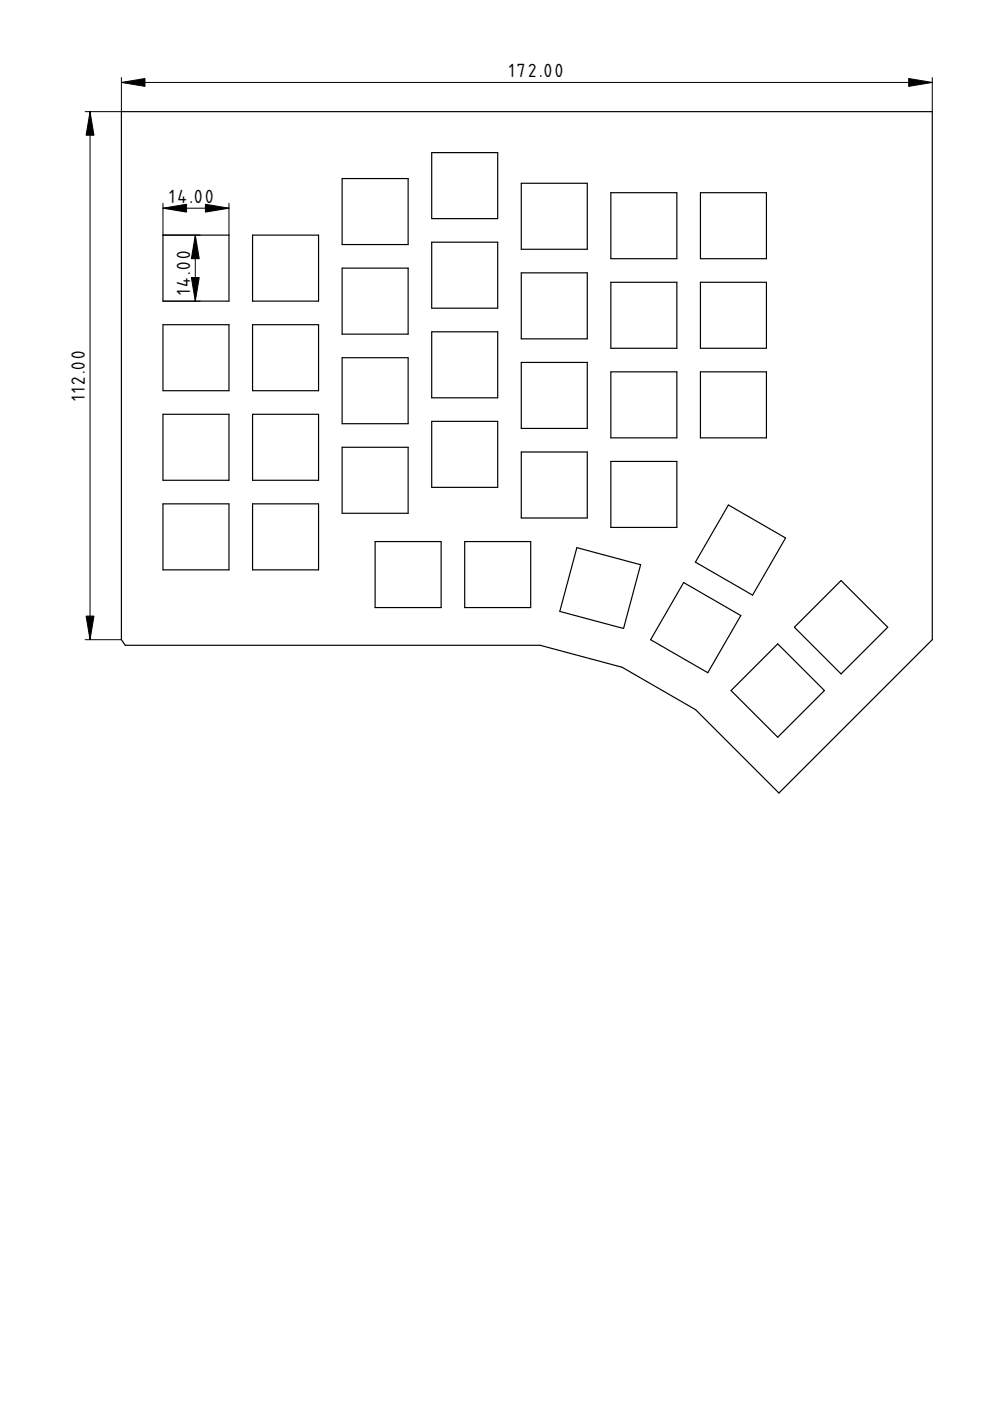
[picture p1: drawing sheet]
<svg xmlns="http://www.w3.org/2000/svg" width="210mm" height="297mm" viewBox="0 0 210 297" stroke-linecap="round" stroke-linejoin="round" font-family="sans-serif">
<defs><g id="words">
<g font-size="5">
<text x="107.9" y="16.4">172.00</text>
<text x="35.9" y="43">14.00</text>
<text x="40.3" y="62.5" transform="rotate(-90 40.3 62.5)">14.00</text>
<text x="18" y="85.1" transform="rotate(-90 18 85.1)">112.00</text>
</g>
</g></defs>
<path d="M111.7 95.9h.1" fill="none" stroke="#000" stroke-width=".21"/>
<g fill="#fff">
<path d="M154.4 107.1l12.2 7-7 12.1-12.2-7z" fill-rule="evenodd"/>
<path d="M122.3 116.1l13.5 3.6-3.6 13.6-13.5-3.7z" fill-rule="evenodd"/>
<path d="M144.9 123.5l12.2 7-7 12.1-12.2-7z" fill-rule="evenodd"/>
<path d="M72.5 37.9h14v14h-14z" fill-rule="evenodd"/>
<path d="M148.5 40.9h14v13.9h-14z" fill-rule="evenodd"/>
<path d="M34.6 49.9h13.9v13.9h-13.9z" fill-rule="evenodd"/>
<path d="M129.5 40.9h14v13.9h-14z" fill-rule="evenodd"/>
<path d="M91.5 32.4h14v14h-14z" fill-rule="evenodd"/>
<path d="M79.5 114.8h14v14h-14z" fill-rule="evenodd"/>
<path d="M53.5 106.8h14v14h-14z" fill-rule="evenodd"/>
<path d="M148.5 59.8h14v14h-14z" fill-rule="evenodd"/>
<path d="M129.5 97.8h14v14h-14z" fill-rule="evenodd"/>
<path d="M91.5 70.3h14v14h-14z" fill-rule="evenodd"/>
<path d="M110.5 95.8h14v14h-14z" fill-rule="evenodd"/>
</g>
<path d="M111.7 95.9h.1" fill="none" stroke="#000" stroke-width=".21"/>
<g fill="#fff">
<path d="M110.5 76.8h14v14h-14z" fill-rule="evenodd"/>
<path d="M53.5 87.8h14v14h-14z" fill-rule="evenodd"/>
<path d="M91.5 89.3h14v14h-14z" fill-rule="evenodd"/>
<path d="M98.5 114.8h14v14h-14z" fill-rule="evenodd"/>
<path d="M148.5 78.8h14v14h-14z" fill-rule="evenodd"/>
<path d="M129.5 78.8h14v14h-14z" fill-rule="evenodd"/>
<path d="M129.5 59.8h14v14h-14z" fill-rule="evenodd"/>
<path d="M110.5 57.8h14v14h-14z" fill-rule="evenodd"/>
<path d="M72.5 94.8h14v14h-14z" fill-rule="evenodd"/>
<path d="M72.5 56.8h14v14h-14z" fill-rule="evenodd"/>
<path d="M53.5 49.9h14v13.9h-14z" fill-rule="evenodd"/>
<path d="M34.6 106.8h13.9v14h-13.9z" fill-rule="evenodd"/>
<path d="M34.6 87.8h13.9v14h-13.9z" fill-rule="evenodd"/>
<path d="M91.5 51.4h14v13.9h-14z" fill-rule="evenodd"/>
<path d="M110.5 38.9h14v14h-14z" fill-rule="evenodd"/>
<path d="M53.5 68.8h14v14h-14z" fill-rule="evenodd"/>
<path d="M72.5 75.8h14v14h-14z" fill-rule="evenodd"/>
<path d="M34.6 68.8h13.9v14h-13.9z" fill-rule="evenodd"/>
<path d="M155 146.4l9.9-9.9 9.9 9.9-9.9 9.9z" fill-rule="evenodd"/>
<path d="M168.4 133l9.9-9.9 9.9 9.9-9.9 9.9z" fill-rule="evenodd"/>
</g>
<g fill="none" stroke="#000" stroke-width=".25">
<path d="M25.7 23.7h172v111.9l-32.5 32.5-17.7-17.6-15.6-9-17.4-4.7h-87.9l-.9-1.2zM72.5 37.9h14v14h-14zM91.5 32.4h14v14h-14zM110.5 38.9h14v14h-14zM34.6 49.9h13.9v13.9h-13.9zM53.5 49.9h14v13.9h-14zM72.5 56.8h14v14h-14zM91.5 51.4h14v13.9h-14zM110.5 57.8h14v14h-14zM129.5 40.9h14v13.9h-14zM129.5 59.8h14v14h-14zM148.5 59.8h14v14h-14z"/>
<path d="M148.5 40.9h14v13.9h-14zM34.6 68.8h13.9v14h-13.9zM53.5 68.8h14v14h-14zM72.5 75.8h14v14h-14zM91.5 70.3h14v14h-14zM110.5 76.8h14v14h-14zM129.5 78.8h14v14h-14zM148.5 78.8h14v14h-14zM34.6 87.8h13.9v14h-13.9zM53.5 87.8h14v14h-14zM72.5 94.8h14v14h-14zM91.5 89.3h14v14h-14z"/>
<path d="M110.5 95.8h14v14h-14zM129.5 97.8h14v14h-14zM34.6 106.8h13.9v14h-13.9zM53.5 106.8h14v14h-14zM79.5 114.8h14v14h-14zM98.5 114.8h14v14h-14zM122.3 116.1l13.5 3.6-3.6 13.6-13.5-3.7zM154.4 107.1l12.2 7-7 12.1-12.2-7zM144.9 123.5l12.2 7-7 12.1-12.2-7zM164.9 136.5l9.9 9.9-9.9 9.9-9.9-9.9zM168.4 133l9.9-9.9 9.9 9.9-9.9 9.9z"/>
</g>
<path d="M25.7 17.5h172M25.7 16.4v7.3h-7.6M197.7 16.4v7.3M19.1 23.7v111.9M34.6 44.1h13.9M34.6 43.1v6.8h7.8M41.4 49.9v13.9M48.5 43.1v6.8M34.6 63.8h7.8M111.7 95.9h.1M18.1 135.6h7.6" fill="none" stroke="#000" stroke-width=".21"/>
<path d="M25.7 17.5l5-.9v1.7zM192.7 16.6l5 .9-5 .8zM19.1 23.7l.8 5h-1.6zM34.6 44.1l5-.8v1.7zM41.4 49.9l.8 4.9h-1.6zM43.6 43.3l4.9 .8-4.9 .9zM40.6 58.8h1.6l-.8 5zM18.3 130.6h1.6l-.8 5z" fill="#000" stroke="#000" stroke-width=".21"/>
<use href="#words"/>
</svg>
